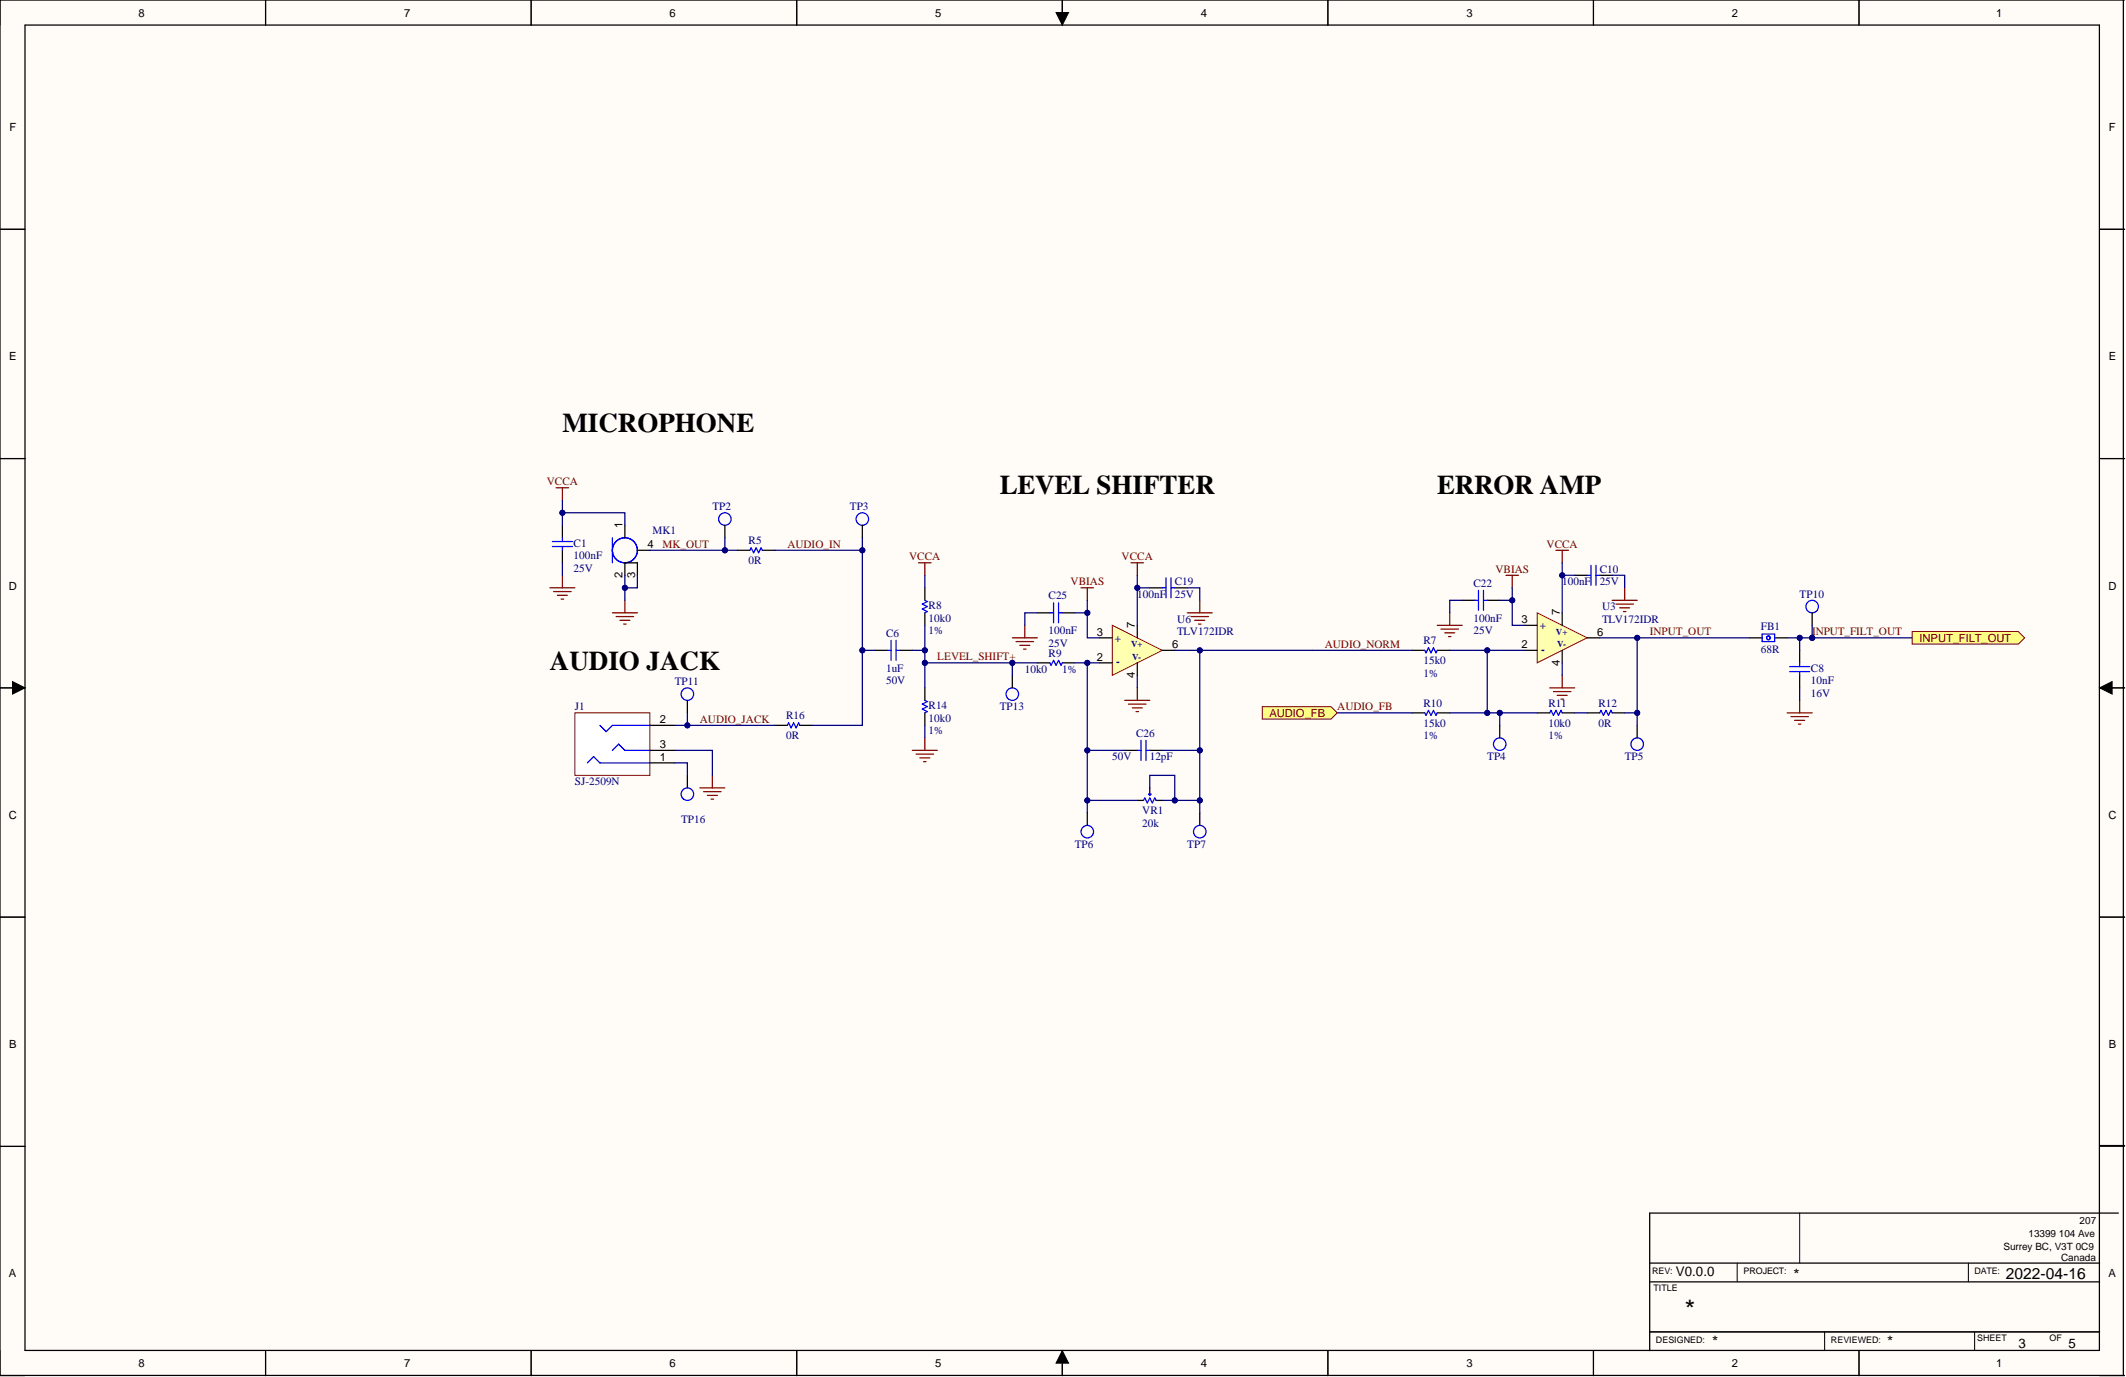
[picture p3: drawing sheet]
<svg xmlns="http://www.w3.org/2000/svg" width="431mm" height="279mm" viewBox="0 0 431 279" stroke-linecap="round" stroke-linejoin="round" font-family="sans-serif">
<defs><g id="words">
<g font-size="5.5">
<text x="114.1" y="87.6">MICROPHONE</text>
<text x="202.9" y="100.3">LEVEL SHIFTER</text>
<text x="291.7" y="100.3">ERROR AMP</text>
<text x="111.6" y="135.8">AUDIO JACK</text>
<text x="341.9" y="267.6">*</text>
</g>
<g font-size="3.2">
<text x="364" y="259.7">*</text>
<text x="407.1" y="259.4">2022-04-16</text>
<text x="347.5" y="273.4">*</text>
<text x="383" y="273.4">*</text>
</g>
<g font-size="2.7">
<text x="340.1" y="259">V0.0.0</text>
<text x="409.6" y="273.5">3</text>
<text x="419.7" y="273.5">5</text>
</g>
<g font-size="2.3">
<text x="28.1" y="3.4">8</text>
<text x="82" y="3.4">7</text>
<text x="135.9" y="3.4">6</text>
<text x="189.8" y="3.4">5</text>
<text x="243.7" y="3.4">4</text>
<text x="297.6" y="3.4">3</text>
<text x="351.5" y="3.4">2</text>
<text x="405.1" y="3.4">1</text>
<text x="1.9" y="26.6">F</text>
<text x="428" y="26.6">F</text>
<text x="1.9" y="73.1">E</text>
<text x="428" y="73.1">E</text>
<text x="126.3" y="107.1" transform="rotate(-90 126.3 107.1)">1</text>
<text x="131.4" y="111.2">4</text>
<text x="1.8" y="119.7">D</text>
<text x="126.3" y="117.4" transform="rotate(-90 126.3 117.4)">2</text>
<text x="128.9" y="117.4" transform="rotate(-90 128.9 117.4)">3</text>
<text x="427.9" y="119.7">D</text>
<text x="316.6" y="124.9" transform="rotate(-90 316.6 124.9)">7</text>
<text x="222.6" y="129">3</text>
<text x="230.3" y="127.4" transform="rotate(-90 230.3 127.4)">7</text>
<text x="237.9" y="131.5">6</text>
<text x="308.8" y="126.4">3</text>
<text x="308.8" y="131.5">2</text>
<text x="324.1" y="129">6</text>
<text x="222.6" y="134">2</text>
<text x="230.3" y="137.7" transform="rotate(-90 230.3 137.7)">4</text>
<text x="316.6" y="135.1" transform="rotate(-90 316.6 135.1)">4</text>
<text x="133.9" y="146.7">2</text>
<text x="133.9" y="154.3">1</text>
<text x="133.9" y="151.8">3</text>
<text x="1.8" y="166.2">C</text>
<text x="427.9" y="166.2">C</text>
<text x="1.9" y="212.7">B</text>
<text x="428" y="212.7">B</text>
<text x="1.8" y="259.2">A</text>
<text x="427.9" y="259.2">A</text>
<text x="28.1" y="277.4">8</text>
<text x="82" y="277.4">7</text>
<text x="135.9" y="277.4">6</text>
<text x="189.8" y="277.4">5</text>
<text x="243.7" y="277.4">4</text>
<text x="297.6" y="277.4">3</text>
<text x="351.5" y="277.4">2</text>
<text x="405.1" y="277.4">1</text>
</g>
<g font-size="2.3" fill="#800000">
<text x="111" y="98.5">VCCA</text>
<text x="134.4" y="111.1">MK_OUT</text>
<text x="159.8" y="111.1">AUDIO_IN</text>
<text x="184.5" y="113.7">VCCA</text>
<text x="227.6" y="113.7">VCCA</text>
<text x="313.9" y="111.1">VCCA</text>
<text x="217.3" y="118.8">VBIAS</text>
<text x="303.5" y="116.2">VBIAS</text>
<text x="268.8" y="131.4">AUDIO_NORM</text>
<text x="334.8" y="128.9">INPUT_OUT</text>
<text x="367.8" y="128.9">INPUT_FILT_OUT</text>
<text x="389.6" y="130.2">INPUT_FILT_OUT</text>
<text x="190.2" y="134">LEVEL_SHIFT+</text>
<text x="142" y="146.7">AUDIO_JACK</text>
<text x="257.6" y="145.4">AUDIO_FB</text>
<text x="271.4" y="144.1">AUDIO_FB</text>
</g>
<g font-size="2.3" fill="#000080">
<text x="144.6" y="103.5">TP2</text>
<text x="172.5" y="103.5">TP3</text>
<text x="116.4" y="110.9">C1</text>
<text x="116.4" y="113.4">100nF</text>
<text x="132.4" y="108.4">MK1</text>
<text x="151.9" y="110.4">R5</text>
<text x="116.4" y="116">25V</text>
<text x="151.9" y="114.4">0R</text>
<text x="238.4" y="118.8">C19</text>
<text x="299" y="119">C22</text>
<text x="317" y="118.8">100nF</text>
<text x="324.6" y="118.8">25V</text>
<text x="324.6" y="116.2">C10</text>
<text x="188.4" y="123.6">R8</text>
<text x="212.8" y="121.6">C25</text>
<text x="230.8" y="121.3">100nF</text>
<text x="238.4" y="121.3">25V</text>
<text x="325.1" y="123.8">U3</text>
<text x="365.2" y="121.3">TP10</text>
<text x="179.8" y="129.2">C6</text>
<text x="188.4" y="128.7">1%</text>
<text x="188.4" y="126.1">10k0</text>
<text x="212.8" y="131.2">25V</text>
<text x="212.8" y="128.7">100nF</text>
<text x="226.2" y="130.2">+</text>
<text x="238.9" y="126.4">U6</text>
<text x="238.9" y="128.9">TLV172IDR</text>
<text x="288.9" y="130.7">R7</text>
<text x="299" y="128.7">25V</text>
<text x="299" y="126.1">100nF</text>
<text x="312.5" y="127.6">+</text>
<text x="325.1" y="126.4">TLV172IDR</text>
<text x="357.4" y="127.9">FB1</text>
<text x="179.8" y="136.3">1uF</text>
<text x="208" y="136.5">10k0</text>
<text x="212.8" y="133.2">R9</text>
<text x="215.6" y="136.5">1%</text>
<text x="226.5" y="135">-</text>
<text x="288.9" y="137.3">1%</text>
<text x="288.9" y="134.7">15k0</text>
<text x="312.8" y="132.5">-</text>
<text x="357.4" y="132.5">68R</text>
<text x="367.5" y="136.3">C8</text>
<text x="137" y="139.1">TP11</text>
<text x="179.8" y="138.8">50V</text>
<text x="188.4" y="143.9">R14</text>
<text x="288.9" y="143.4">R10</text>
<text x="314.2" y="143.4">R11</text>
<text x="324.4" y="143.4">R12</text>
<text x="367.5" y="141.3">16V</text>
<text x="367.5" y="138.8">10nF</text>
<text x="116.7" y="144.1">J1</text>
<text x="159.5" y="145.9">R16</text>
<text x="159.5" y="150">0R</text>
<text x="188.4" y="149">1%</text>
<text x="188.4" y="146.4">10k0</text>
<text x="202.9" y="144.1">TP13</text>
<text x="230.5" y="149.5">C26</text>
<text x="288.9" y="150">1%</text>
<text x="288.9" y="147.4">15k0</text>
<text x="314.2" y="150">1%</text>
<text x="314.2" y="147.4">10k0</text>
<text x="324.4" y="147.4">0R</text>
<text x="225.7" y="154.3">50V</text>
<text x="233.3" y="154.3">12pF</text>
<text x="301.8" y="154.3">TP4</text>
<text x="329.7" y="154.3">TP5</text>
<text x="116.7" y="159.4">SJ-2509N</text>
<text x="138.2" y="167">TP16</text>
<text x="231.8" y="165.2">VR1</text>
<text x="231.8" y="167.7">20k</text>
<text x="218.1" y="172">TP6</text>
<text x="240.9" y="172">TP7</text>
</g>
<g font-size="2">
<text x="411.7" y="250.9">13399 104 Ave</text>
<text x="422" y="248.3">207</text>
<text x="406.6" y="253.6">Surrey BC, V3T 0C9</text>
<text x="418.3" y="255.9">Canada</text>
</g>
<g font-size="1.8" fill="#000080">
<text x="229.5" y="131.3">V+</text>
<text x="315.8" y="128.8">V+</text>
<text x="316" y="131.3">V-</text>
<text x="229.8" y="133.9">V-</text>
</g>
<g font-size="1.8">
<text x="335.3" y="258.4">REV:</text>
<text x="335.5" y="262">TITLE</text>
<text x="353.8" y="258.4">PROJECT:</text>
<text x="400.7" y="258.4">DATE:</text>
<text x="336.1" y="272.4">DESIGNED:</text>
<text x="371.6" y="272.4">REVIEWED:</text>
<text x="401.2" y="272.1">SHEET</text>
<text x="415.9" y="272.1">OF</text>
</g>
</g></defs>
<g fill="#fffcf8">
<path d="M0 0h431.2v279.1h-431.2z" fill-rule="evenodd"/>
<path d="M5.1 5.1h421v269h-421z" fill-rule="evenodd"/>
</g>
<g fill="none" stroke="#000" stroke-width=".2">
<path d="M0 0v5.1M53.9 0v5.1M107.8 0v5.1M161.7 0v5.1M214.3 2.5h2.5l-1.2 2.6zM215.6 0v5.1M269.5 0v5.1M323.4 0v5.1M377.3 0v5.1M0 46.5h5.1M426.1 46.5h5.1M0 93h5.1"/>
<path d="M426.1 93h5.1M0 139.6h5.1M2.5 138.3l2.6 1.3-2.6 1.2zM426.1 139.6l2.5-1.3v2.5zM426.1 139.6h5.1M0 186.1h5.1M426.1 186.1h5.1M0 232.6h5.1M426.1 232.6h5.1M352.5 256.3v3.8M365.2 246.1v10.2M399.5 256.3v3.8"/>
<path d="M0 274.1v5h5.1M53.9 274.1v5M107.8 274.1v5M161.7 274.1v5M215.6 274.1l1.2 2.5h-2.5zM215.6 274.1v5M269.5 274.1v5M323.4 274.1v5M334.8 270.2h91.3M370.3 270.2v3.9M377.3 274.1v5M400.7 270.2v3.9"/>
<path d="M426.1 279.1h5.1"/>
</g>
<g fill="none" stroke="#000" stroke-width=".25">
<path d="M5.1 5.1h420.9v268.9h-420.9zM53.9 0v5.1M107.8 0v5.1M161.7 0v5.1M215.6 0v5.1M269.5 0v5.1M323.4 0v5.1M377.3 0v5.1M430.9 0v279.1M431.1 0h-431.1v279.1h431.1M0 46.5h5.1M426.1 46.5h5.1"/>
<path d="M0 93h5.1M426.1 93h5.1M187.7 119.3v2.5M0 139.6h5.1M177.5 132h2.6M182.6 132h2.5M187.7 124.3v2.6M187.7 139.6v2.5M205.4 137v2.6M355.1 129.4h2.5M360.1 129.4h2.6M365.2 132v2.5"/>
<path d="M365.2 137v2.6M367.8 124.3v2.6M426.1 139.6h5.1M187.7 144.6v2.6M0 186.1h5.1M426.1 186.1h5.1M0 232.6h5.1M426.1 232.4h5.1M334.8 256.3h91.3M429.9 246.1h-95.1v28M53.9 274.1v5M107.8 274.1v5"/>
<path d="M161.7 274.1v5M215.6 274.1v5M269.5 274.1v5M323.4 274.1v5M334.8 260.1h91.3M334.8 270.2h91.3M377.3 274.1v5"/>
</g>
<path d="M214.3 2.5h2.5l-1.2 2.6zM2.5 138.3l2.6 1.3-2.6 1.2zM426.1 139.6l2.5-1.3v2.5zM215.6 274.1l1.2 2.5h-2.5z" fill="#000"/>
<g fill="none" stroke="#00f" stroke-width=".25">
<path d="M180.1 132h.7M180.8 129.9v4.1M181.8 129.9v4.1M181.8 132h.8M187.7 121.8l.5 .3-1 .5 1 .5-1 .5 1 .5-.5 .2M357.6 128.7h2.5v1.5h-2.5zM363.2 135.3h4M363.2 136.3h4M365.2 134.5v.8M365.2 136.3v.7M187.7 142.1l.5 .3-1 .5 1 .5-1 .5 1 .5-.5 .2"/>
<circle cx="358.9" cy="129.4" r=".38"/>
<circle cx="367.8" cy="123.1" r="1.27"/>
<circle cx="205.4" cy="140.8" r="1.27"/>
</g>
<path d="M186.4 114.2h2.6M187.7 114.2v2.5M185.1 152.3h5.1M185.9 153h3.6M186.7 153.8h2M187.4 154.5h.5M187.7 149.7v2.6M362.7 144.6h5.1M363.4 145.4h3.6M364.2 146.2h2M365 146.9h.5M365.2 142.1v2.5" fill="none" stroke="#800000" stroke-width=".25"/>
<path d="M388 128.2h21.6l1.3 1.2-1.3 1.3h-21.6z" fill-rule="evenodd" fill="#ffff80"/>
<path d="M388 128.2h21.6l1.3 1.2-1.3 1.3h-21.6z" fill="none" stroke="#800000" stroke-width=".2"/>
<circle cx="367.8" cy="129.4" r=".51" fill="#000080"/>
<circle cx="367.8" cy="129.4" r=".51" fill="none" stroke="#000080" stroke-width=".2"/>
<path d="M114.1 106.6v2.5M114.1 111.7v2.5M126.8 106.6v2.5M126.8 116.7v-2.5h2.5v2.5M129.3 111.7h2.6M149.6 111.7h2.6M154.7 111.7h2.5M175 106.6v2.5" fill="none" stroke="#000" stroke-width=".25"/>
<g fill="none" stroke="#00f" stroke-width=".25">
<path d="M112.1 109.9h4.1M112.1 110.9h4.1M114.1 109.1v.8M114.1 110.9v.8M124.3 109.1v5.1M152.2 111.7l.2-.6 .5 1.1 .5-1.1 .6 1.1 .5-1.1 .2 .6"/>
<circle cx="126.8" cy="111.7" r="2.54"/>
<circle cx="175" cy="105.3" r="1.27"/>
</g>
<path d="M112.9 99h2.5M114.1 99v2.5M111.6 119.3h5.1M114.1 116.7v2.6M112.4 120h3.5M113.1 120.8h2M113.9 121.6h.5M124.3 124.3h5M125 125.1h3.6M125.8 125.9h2M126.6 126.6h.5M126.8 121.8v2.5" fill="none" stroke="#800000" stroke-width=".25"/>
<path d="M116.7 144.6h15.2v12.7h-15.2z" fill-rule="evenodd" fill="#fff"/>
<path d="M116.7 144.6h15.2v12.7h-15.2z" fill="none" stroke="#800000" stroke-width=".2"/>
<path d="M147.1 106.6v2.5M131.9 154.8h5.1M131.9 147.2h5.1M131.9 152.3h5.1M139.5 142.1v2.5M139.5 157.3v2.6M157.2 147.2h2.6M162.3 147.2h2.6" fill="none" stroke="#000" stroke-width=".25"/>
<g fill="none" stroke="#00f" stroke-width=".25">
<path d="M119.2 154.8l1.3-1.3 1.2 1.3h10.2M121.7 147.2l1.3 1.2 1.3-1.2h7.6M124.3 152.3l1.2-1.3 1.3 1.3h5.1M159.8 147.2l.2-.5 .5 1 .6-1 .5 1 .5-1 .2 .5"/>
<circle cx="147.1" cy="105.3" r="1.27"/>
<circle cx="139.5" cy="140.8" r="1.27"/>
<circle cx="139.5" cy="161.1" r="1.27"/>
</g>
<path d="M142 159.9h5.1M144.6 157.3v2.6M142.8 160.6h3.5M143.6 161.4h2M144.3 162.2h.5" fill="none" stroke="#800000" stroke-width=".25"/>
<path d="M312 124.3l10.1 5.1-10.1 5.1z" fill="#ffffb0"/>
<path d="M312 124.3l10.1 5.1-10.1 5.1z" fill="none" stroke="#980000" stroke-width=".2"/>
<g fill="none" stroke="#000" stroke-width=".25">
<path d="M319.6 116.7h2.5M324.6 116.7h2.6M286.6 132h2.5M291.7 132h2.5M296.7 121.8h2.6M301.8 121.8h2.6M309.4 126.9h2.6M309.4 132h2.6M317 124.3v2.6M317 132v2.5M322.1 129.4h2.5M286.6 144.6h2.5"/>
<path d="M291.7 144.6h2.5M312 144.6h2.5M317 144.6h2.6M322.1 144.6h2.5M327.2 144.6h2.5"/>
</g>
<g fill="none" stroke="#800000" stroke-width=".25">
<path d="M305.6 116.7h2.6M306.9 116.7v2.6M315.8 111.7h2.5M317 111.7v2.5M329.7 119.3v2.5M291.7 126.9h5M292.4 127.6h3.6M293.2 128.4h2M294 129.2h.5M294.2 124.3v2.6M314.5 139.6h5.1M317 137v2.6"/>
<path d="M327.2 121.8h5M327.9 122.6h3.6M328.7 123.3h2M329.5 124.1h.5M315.3 140.3h3.5M316 141.1h2M316.8 141.9h.5"/>
</g>
<path d="M300 119.8v4M301.1 119.8v4M322.1 116.7h.8M322.9 114.7v4.1M323.9 114.7v4.1M323.9 116.7h.7M289.1 132l.3 .5 .5-1.1 .5 1.1 .5-1.1 .5 1.1 .3-.5M299.3 121.8h.7M301.1 121.8h.7M289.1 144.6l.3 .6 .5-1.1 .5 1.1 .5-1.1 .5 1.1 .3-.6M314.5 144.6l.2-.5 .6 1.1 .5-1.1 .5 1.1 .5-1.1 .2 .5M324.6 144.6l.3-.5 .5 1.1 .5-1.1 .5 1.1 .5-1.1 .3 .5" fill="none" stroke="#00f" stroke-width=".25"/>
<path d="M225.7 126.9l10.2 5.1-10.2 5z" fill="#ffffb0"/>
<path d="M225.7 126.9l10.2 5.1-10.2 5z" fill="none" stroke="#980000" stroke-width=".2"/>
<g fill="none" stroke="#000" stroke-width=".25">
<path d="M233.3 119.3h2.6M238.4 119.3h2.5M210.5 134.5h2.5M210.5 124.3h2.5M215.6 134.5h2.5M215.6 124.3h2.5M223.2 129.4h2.5M223.2 134.5h2.5M230.8 126.9v2.5M230.8 134.5v2.5M235.9 132h2.5M228.3 152.3h2.5"/>
<path d="M233.3 152.3h2.6M304.4 147.2v2.5M332.2 147.2v2.5M220.7 164.9v2.6M243.5 164.9v2.6"/>
</g>
<g fill="none" stroke="#800000" stroke-width=".25">
<path d="M219.4 119.3h2.5M220.7 119.3v2.5M229.5 114.2h2.6M230.8 114.2v2.5M205.4 129.4h5.1M206.2 130.2h3.5M207 130.9h2M207.7 131.7h.5M208 126.9v2.5M230.8 139.6v2.5M240.9 124.3h5.1M241.7 125.1h3.6"/>
<path d="M242.5 125.9h2M243.2 126.6h.5M243.5 121.8v2.5M228.3 142.1h5M229 142.9h3.6M229.8 143.6h2M230.5 144.4h.6"/>
</g>
<g fill="none" stroke="#00f" stroke-width=".25">
<path d="M235.9 119.3h.7M236.6 117.2v4.1M237.6 117.2v4.1M237.6 119.3h.8M213 134.5l.3 .5 .5-1 .5 1 .5-1 .5 1 .3-.5M213 124.3h.8M213.8 122.3v4.1M214.8 122.3v4.1M214.8 124.3h.8M230.8 152.3h.8M231.6 150.2v4.1M232.6 150.2v4.1"/>
<path d="M232.6 152.3h.7"/>
<circle cx="304.4" cy="151" r="1.27"/>
<circle cx="332.3" cy="151" r="1.27"/>
<circle cx="220.7" cy="168.8" r="1.27"/>
<circle cx="243.5" cy="168.8" r="1.27"/>
</g>
<path d="M365.2 139.6v2.5M367.8 126.9v2.5" fill="none" stroke="#000080" stroke-width=".25"/>
<circle cx="367.8" cy="129.4" r=".51" fill="#000080"/>
<circle cx="367.8" cy="129.4" r=".51" fill="none" stroke="#000080" stroke-width=".2"/>
<path d="M187.7 116.7v2.6M205.4 134.5v2.5M187.7 147.2v2.5" fill="none" stroke="#000080" stroke-width=".25"/>
<circle cx="205.4" cy="134.5" r=".51" fill="#000080"/>
<circle cx="205.4" cy="134.5" r=".51" fill="none" stroke="#000080" stroke-width=".2"/>
<path d="M362.7 129.4h2.5v2.6" fill="none" stroke="#000080" stroke-width=".25"/>
<circle cx="365.2" cy="129.4" r=".51" fill="#000080"/>
<circle cx="365.2" cy="129.4" r=".51" fill="none" stroke="#000080" stroke-width=".2"/>
<path d="M114.1 101.5v5.1" fill="none" stroke="#000080" stroke-width=".25"/>
<circle cx="114.1" cy="104" r=".51" fill="#000080"/>
<circle cx="114.1" cy="104" r=".51" fill="none" stroke="#000080" stroke-width=".2"/>
<path d="M114.1 114.2v2.5M126.8 116.7v5.1" fill="none" stroke="#000080" stroke-width=".25"/>
<circle cx="126.8" cy="119.3" r=".51" fill="#000080"/>
<circle cx="126.8" cy="119.3" r=".51" fill="none" stroke="#000080" stroke-width=".2"/>
<path d="M129.3 116.7v2.6h-2.5" fill="none" stroke="#000080" stroke-width=".25"/>
<circle cx="126.8" cy="119.3" r=".51" fill="#000080"/>
<circle cx="126.8" cy="119.3" r=".51" fill="none" stroke="#000080" stroke-width=".2"/>
<path d="M114.1 104h12.7v2.6" fill="none" stroke="#000080" stroke-width=".25"/>
<circle cx="114.1" cy="104" r=".51" fill="#000080"/>
<circle cx="114.1" cy="104" r=".51" fill="none" stroke="#000080" stroke-width=".2"/>
<path d="M131.9 111.7h17.7" fill="none" stroke="#000080" stroke-width=".25"/>
<circle cx="147.1" cy="111.7" r=".51" fill="#000080"/>
<circle cx="147.1" cy="111.7" r=".51" fill="none" stroke="#000080" stroke-width=".2"/>
<path d="M175 109.1v2.6" fill="none" stroke="#000080" stroke-width=".25"/>
<circle cx="175" cy="111.7" r=".51" fill="#000080"/>
<circle cx="175" cy="111.7" r=".51" fill="none" stroke="#000080" stroke-width=".2"/>
<path d="M147.1 109.1v2.6M137 152.3h7.6v5" fill="none" stroke="#000080" stroke-width=".25"/>
<circle cx="147.1" cy="111.7" r=".51" fill="#000080"/>
<circle cx="147.1" cy="111.7" r=".51" fill="none" stroke="#000080" stroke-width=".2"/>
<path d="M139.5 144.6v2.6" fill="none" stroke="#000080" stroke-width=".25"/>
<circle cx="139.5" cy="147.2" r=".51" fill="#000080"/>
<circle cx="139.5" cy="147.2" r=".51" fill="none" stroke="#000080" stroke-width=".2"/>
<path d="M137 154.8h2.5v2.5M137 147.2h20.2" fill="none" stroke="#000080" stroke-width=".25"/>
<circle cx="139.5" cy="147.2" r=".51" fill="#000080"/>
<circle cx="139.5" cy="147.2" r=".51" fill="none" stroke="#000080" stroke-width=".2"/>
<path d="M175 132v15.2h-10.1" fill="none" stroke="#000080" stroke-width=".25"/>
<circle cx="175" cy="132" r=".51" fill="#000080"/>
<circle cx="175" cy="132" r=".51" fill="none" stroke="#000080" stroke-width=".2"/>
<path d="M157.2 111.7h17.8v20.3h2.5" fill="none" stroke="#000080" stroke-width=".25"/>
<circle cx="175" cy="111.7" r=".51" fill="#000080"/>
<circle cx="175" cy="111.7" r=".51" fill="none" stroke="#000080" stroke-width=".2"/>
<circle cx="175" cy="132" r=".51" fill="#000080"/>
<circle cx="175" cy="132" r=".51" fill="none" stroke="#000080" stroke-width=".2"/>
<path d="M317 116.7h2.6M327.2 116.7h2.5v2.6M317 134.5v2.5" fill="none" stroke="#000080" stroke-width=".25"/>
<circle cx="317" cy="116.7" r=".51" fill="#000080"/>
<circle cx="317" cy="116.7" r=".51" fill="none" stroke="#000080" stroke-width=".2"/>
<path d="M317 114.2v10.1" fill="none" stroke="#000080" stroke-width=".25"/>
<circle cx="317" cy="116.7" r=".51" fill="#000080"/>
<circle cx="317" cy="116.7" r=".51" fill="none" stroke="#000080" stroke-width=".2"/>
<path d="M294.2 132h15.2" fill="none" stroke="#000080" stroke-width=".25"/>
<circle cx="301.8" cy="132" r=".51" fill="#000080"/>
<circle cx="301.8" cy="132" r=".51" fill="none" stroke="#000080" stroke-width=".2"/>
<path d="M266.3 132h20.3M301.8 132v12.6h-7.6" fill="none" stroke="#000080" stroke-width=".25"/>
<circle cx="301.8" cy="144.6" r=".51" fill="#000080"/>
<circle cx="301.8" cy="144.6" r=".51" fill="none" stroke="#000080" stroke-width=".2"/>
<circle cx="301.8" cy="132" r=".51" fill="#000080"/>
<circle cx="301.8" cy="132" r=".51" fill="none" stroke="#000080" stroke-width=".2"/>
<path d="M296.7 121.8h-2.5v2.5M304.4 121.8h2.5M271.4 144.6h15.2" fill="none" stroke="#000080" stroke-width=".25"/>
<circle cx="306.9" cy="121.8" r=".51" fill="#000080"/>
<circle cx="306.9" cy="121.8" r=".51" fill="none" stroke="#000080" stroke-width=".2"/>
<path d="M301.8 144.6h10.2" fill="none" stroke="#000080" stroke-width=".25"/>
<circle cx="301.8" cy="144.6" r=".51" fill="#000080"/>
<circle cx="301.8" cy="144.6" r=".51" fill="none" stroke="#000080" stroke-width=".2"/>
<circle cx="304.4" cy="144.6" r=".51" fill="#000080"/>
<circle cx="304.4" cy="144.6" r=".51" fill="none" stroke="#000080" stroke-width=".2"/>
<path d="M324.6 129.4h7.6v15.2h-2.5M319.6 144.6h2.5" fill="none" stroke="#000080" stroke-width=".25"/>
<circle cx="332.3" cy="144.6" r=".51" fill="#000080"/>
<circle cx="332.3" cy="144.6" r=".51" fill="none" stroke="#000080" stroke-width=".2"/>
<circle cx="332.3" cy="129.4" r=".51" fill="#000080"/>
<circle cx="332.3" cy="129.4" r=".51" fill="none" stroke="#000080" stroke-width=".2"/>
<path d="M306.9 119.3v7.6h2.5" fill="none" stroke="#000080" stroke-width=".25"/>
<circle cx="306.9" cy="121.8" r=".51" fill="#000080"/>
<circle cx="306.9" cy="121.8" r=".51" fill="none" stroke="#000080" stroke-width=".2"/>
<path d="M230.8 119.3h2.5M240.9 119.3h2.6v2.5M230.8 137v2.6" fill="none" stroke="#000080" stroke-width=".25"/>
<circle cx="230.8" cy="119.3" r=".51" fill="#000080"/>
<circle cx="230.8" cy="119.3" r=".51" fill="none" stroke="#000080" stroke-width=".2"/>
<path d="M230.8 116.7v10.2" fill="none" stroke="#000080" stroke-width=".25"/>
<circle cx="230.8" cy="119.3" r=".51" fill="#000080"/>
<circle cx="230.8" cy="119.3" r=".51" fill="none" stroke="#000080" stroke-width=".2"/>
<path d="M218.1 134.5h5.1" fill="none" stroke="#000080" stroke-width=".25"/>
<circle cx="220.7" cy="134.5" r=".51" fill="#000080"/>
<circle cx="220.7" cy="134.5" r=".51" fill="none" stroke="#000080" stroke-width=".2"/>
<path d="M220.7 121.8v7.6h2.5" fill="none" stroke="#000080" stroke-width=".25"/>
<circle cx="220.7" cy="124.3" r=".51" fill="#000080"/>
<circle cx="220.7" cy="124.3" r=".51" fill="none" stroke="#000080" stroke-width=".2"/>
<path d="M220.7 134.5v17.8h7.6" fill="none" stroke="#000080" stroke-width=".25"/>
<circle cx="220.7" cy="152.3" r=".51" fill="#000080"/>
<circle cx="220.7" cy="152.3" r=".51" fill="none" stroke="#000080" stroke-width=".2"/>
<circle cx="220.7" cy="134.5" r=".51" fill="#000080"/>
<circle cx="220.7" cy="134.5" r=".51" fill="none" stroke="#000080" stroke-width=".2"/>
<path d="M238.4 132h27.9" fill="none" stroke="#000080" stroke-width=".25"/>
<circle cx="243.5" cy="132" r=".51" fill="#000080"/>
<circle cx="243.5" cy="132" r=".51" fill="none" stroke="#000080" stroke-width=".2"/>
<path d="M243.5 152.3v10.1h-7.6" fill="none" stroke="#000080" stroke-width=".25"/>
<circle cx="243.5" cy="152.3" r=".51" fill="#000080"/>
<circle cx="243.5" cy="152.3" r=".51" fill="none" stroke="#000080" stroke-width=".2"/>
<circle cx="243.5" cy="162.4" r=".51" fill="#000080"/>
<circle cx="243.5" cy="162.4" r=".51" fill="none" stroke="#000080" stroke-width=".2"/>
<circle cx="238.4" cy="162.4" r=".51" fill="#000080"/>
<circle cx="238.4" cy="162.4" r=".51" fill="none" stroke="#000080" stroke-width=".2"/>
<path d="M220.7 152.3v10.1h10.1" fill="none" stroke="#000080" stroke-width=".25"/>
<circle cx="220.7" cy="162.4" r=".51" fill="#000080"/>
<circle cx="220.7" cy="162.4" r=".51" fill="none" stroke="#000080" stroke-width=".2"/>
<circle cx="220.7" cy="152.3" r=".51" fill="#000080"/>
<circle cx="220.7" cy="152.3" r=".51" fill="none" stroke="#000080" stroke-width=".2"/>
<path d="M233.3 159.9v-2.6h5.1v5.1" fill="none" stroke="#000080" stroke-width=".25"/>
<circle cx="238.4" cy="162.4" r=".51" fill="#000080"/>
<circle cx="238.4" cy="162.4" r=".51" fill="none" stroke="#000080" stroke-width=".2"/>
<path d="M210.5 124.3h-2.5v2.6M218.1 124.3h2.6" fill="none" stroke="#000080" stroke-width=".25"/>
<circle cx="220.7" cy="124.3" r=".51" fill="#000080"/>
<circle cx="220.7" cy="124.3" r=".51" fill="none" stroke="#000080" stroke-width=".2"/>
<path d="M187.7 126.9v5.1" fill="none" stroke="#000080" stroke-width=".25"/>
<circle cx="187.7" cy="132" r=".51" fill="#000080"/>
<circle cx="187.7" cy="132" r=".51" fill="none" stroke="#000080" stroke-width=".2"/>
<path d="M187.7 134.5v5.1" fill="none" stroke="#000080" stroke-width=".25"/>
<circle cx="187.7" cy="134.5" r=".51" fill="#000080"/>
<circle cx="187.7" cy="134.5" r=".51" fill="none" stroke="#000080" stroke-width=".2"/>
<path d="M185.1 132h2.6v2.5h22.8" fill="none" stroke="#000080" stroke-width=".25"/>
<circle cx="187.7" cy="132" r=".51" fill="#000080"/>
<circle cx="187.7" cy="132" r=".51" fill="none" stroke="#000080" stroke-width=".2"/>
<circle cx="187.7" cy="134.5" r=".51" fill="#000080"/>
<circle cx="187.7" cy="134.5" r=".51" fill="none" stroke="#000080" stroke-width=".2"/>
<circle cx="205.4" cy="134.5" r=".51" fill="#000080"/>
<circle cx="205.4" cy="134.5" r=".51" fill="none" stroke="#000080" stroke-width=".2"/>
<path d="M220.7 162.4v2.5" fill="none" stroke="#000080" stroke-width=".25"/>
<circle cx="220.7" cy="162.4" r=".51" fill="#000080"/>
<circle cx="220.7" cy="162.4" r=".51" fill="none" stroke="#000080" stroke-width=".2"/>
<path d="M243.5 162.4v2.5" fill="none" stroke="#000080" stroke-width=".25"/>
<circle cx="243.5" cy="162.4" r=".51" fill="#000080"/>
<circle cx="243.5" cy="162.4" r=".51" fill="none" stroke="#000080" stroke-width=".2"/>
<path d="M332.2 144.6v2.6" fill="none" stroke="#000080" stroke-width=".25"/>
<circle cx="332.3" cy="144.6" r=".51" fill="#000080"/>
<circle cx="332.3" cy="144.6" r=".51" fill="none" stroke="#000080" stroke-width=".2"/>
<path d="M304.4 144.6v2.6" fill="none" stroke="#000080" stroke-width=".25"/>
<circle cx="304.4" cy="144.6" r=".51" fill="#000080"/>
<circle cx="304.4" cy="144.6" r=".51" fill="none" stroke="#000080" stroke-width=".2"/>
<path d="M332.2 129.4h22.9" fill="none" stroke="#000080" stroke-width=".25"/>
<circle cx="332.3" cy="129.4" r=".51" fill="#000080"/>
<circle cx="332.3" cy="129.4" r=".51" fill="none" stroke="#000080" stroke-width=".2"/>
<path d="M365.2 129.4h22.8" fill="none" stroke="#000080" stroke-width=".25"/>
<circle cx="367.8" cy="129.4" r=".51" fill="#000080"/>
<circle cx="367.8" cy="129.4" r=".51" fill="none" stroke="#000080" stroke-width=".2"/>
<circle cx="365.2" cy="129.4" r=".51" fill="#000080"/>
<circle cx="365.2" cy="129.4" r=".51" fill="none" stroke="#000080" stroke-width=".2"/>
<path d="M243.5 132v20.3h-7.6" fill="none" stroke="#000080" stroke-width=".25"/>
<circle cx="243.5" cy="152.3" r=".51" fill="#000080"/>
<circle cx="243.5" cy="152.3" r=".51" fill="none" stroke="#000080" stroke-width=".2"/>
<circle cx="243.5" cy="132" r=".51" fill="#000080"/>
<circle cx="243.5" cy="132" r=".51" fill="none" stroke="#000080" stroke-width=".2"/>
<path d="M256.2 143.4h13.9l1.3 1.2-1.3 1.3h-13.9z" fill-rule="evenodd" fill="#ffff80"/>
<path d="M256.2 143.4h13.9l1.3 1.2-1.3 1.3h-13.9z" fill="none" stroke="#800000" stroke-width=".2"/>
<path d="M233.3 159.9v1.2M230.8 162.4h1.3M234.6 162.4h1.3" fill="none" stroke="#000" stroke-width=".25"/>
<path d="M232.1 162.4l.2-.5 .5 1 .5-1 .5 1 .5-1 .3 .5M233.1 161.1h.5l-.3 .3zM233.3 161.1v.3" fill="none" stroke="#00f" stroke-width=".25"/>
<use href="#words"/>
</svg>
